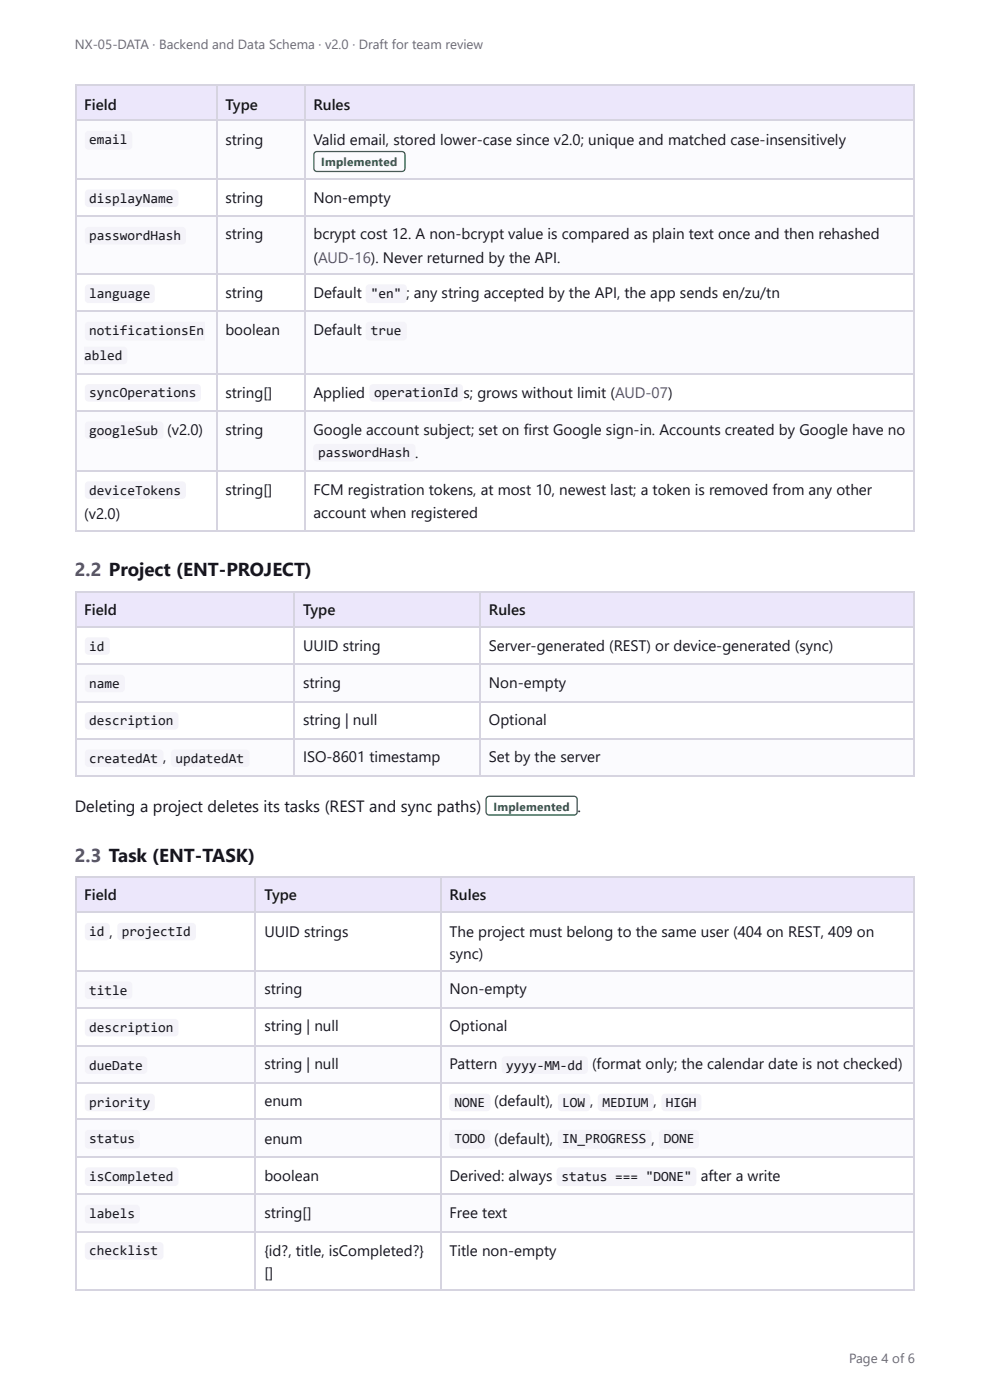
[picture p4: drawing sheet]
<svg xmlns="http://www.w3.org/2000/svg" width="210mm" height="297mm" viewBox="0 0 210 297" stroke-linecap="round" stroke-linejoin="round" font-family="sans-serif">
<defs><g id="words">
<g font-size="4" fill="#4b2f9e">
<text x="15.9" y="122.2">2.2 Project (ENT-PROJECT)</text>
<text x="15.9" y="182.8">2.3 Task (ENT-TASK)</text>
</g>
<g font-size="3.5" fill="#16151d">
<text x="15.9" y="172.2">Deleting a project deletes its tasks (REST and sync paths)</text>
<text x="122.5" y="172.2">.</text>
</g>
<g font-size="3.2" fill="#16151d">
<text x="17.9" y="23.3">Field</text>
<text x="47.8" y="23.3">Type</text>
<text x="66.4" y="23.3">Rules</text>
<text x="47.8" y="30.7">string</text>
<text x="66.4" y="30.7">Valid email, stored lower-case since v2.0; unique and matched case-insensitively</text>
<text x="47.8" y="43.1">string</text>
<text x="66.4" y="43.1">Non-empty</text>
<text x="47.8" y="50.8">string</text>
<text x="66.4" y="50.8">bcrypt cost 12. A non-bcrypt value is compared as plain text once and then rehashed</text>
<text x="66.4" y="55.8">(AUD-16). Never returned by the API.</text>
<text x="47.8" y="63.2">string</text>
<text x="66.4" y="63.2">Default</text>
<text x="87.7" y="63.2">any string accepted by the API, the app sends en/zu/tn</text>
<text x="47.8" y="71.2">boolean</text>
<text x="66.4" y="71.2">Default</text>
<text x="47.8" y="84.4">string[]</text>
<text x="66.4" y="84.4">Applied</text>
<text x="47.8" y="92.3">string</text>
<text x="66.4" y="92.3">Google account subject; set on first Google sign-in. Accounts created by Google have no</text>
<text x="47.8" y="105">string[]</text>
<text x="66.4" y="105">FCM registration tokens, at most 10, newest last; a token is removed from any other</text>
<text x="17.9" y="110.1">(v2.0)</text>
<text x="66.4" y="109.8">account when registered</text>
<text x="17.9" y="130.4">Field</text>
<text x="64.2" y="130.4">Type</text>
<text x="103.7" y="130.4">Rules</text>
<text x="64.2" y="138.1">UUID string</text>
<text x="103.7" y="138.1">Server-generated (REST) or device-generated (sync)</text>
<text x="64.2" y="146.1">string</text>
<text x="103.7" y="146.1">Non-empty</text>
<text x="64.2" y="153.7">string | null</text>
<text x="103.7" y="153.7">Optional</text>
<text x="64.2" y="161.7">ISO-8601 timestamp</text>
<text x="103.7" y="161.7">Set by the server</text>
<text x="17.9" y="191">Field</text>
<text x="56.1" y="191">Type</text>
<text x="95.3" y="191">Rules</text>
<text x="56.1" y="198.7">UUID strings</text>
<text x="95.3" y="198.7">The project must belong to the same user (404 on REST, 409 on</text>
<text x="95.3" y="203.5">sync)</text>
<text x="56.1" y="210.9">string</text>
<text x="95.3" y="210.9">Non-empty</text>
<text x="56.1" y="218.8">string | null</text>
<text x="95.3" y="218.8">Optional</text>
<text x="56.1" y="226.7">string | null</text>
<text x="95.3" y="226.7">Pattern</text>
<text x="125.5" y="226.7">(format only; the calendar date is not checked)</text>
<text x="56.1" y="234.7">enum</text>
<text x="104.8" y="234.7">(default),</text>
<text x="56.1" y="242.6">enum</text>
<text x="104.8" y="242.6">(default),</text>
<text x="138.1" y="242.6">,</text>
<text x="56.1" y="250.6">boolean</text>
<text x="95.3" y="250.6">Derived: always</text>
<text x="148.6" y="250.6">after a write</text>
<text x="56.1" y="258.5">string[]</text>
<text x="95.3" y="258.5">Free text</text>
<text x="56.1" y="266.4">{id?, title, isCompleted?}</text>
<text x="95.3" y="266.4">Title non-empty</text>
<text x="56.1" y="271.2">[]</text>
</g>
<g font-size="3" fill="#16151d">
<text x="18.9" y="30.6">email</text>
<text x="18.9" y="43">displayName</text>
<text x="18.9" y="51">passwordHash</text>
<text x="18.9" y="63.1">language</text>
<text x="78.6" y="63.1">&quot;en&quot; ;</text>
<text x="18.9" y="71.1">notificationsEn</text>
<text x="78.6" y="71.1">true</text>
<text x="17.9" y="76.4">abled</text>
<text x="18.9" y="84.3">syncOperations</text>
<text x="79.4" y="84.3">operationId s; grows without limit (AUD-07)</text>
<text x="18.9" y="92.2">googleSub (v2.0)</text>
<text x="67.5" y="97">passwordHash .</text>
<text x="18.9" y="104.9">deviceTokens</text>
<text x="18.9" y="138">id</text>
<text x="18.9" y="146">name</text>
<text x="18.9" y="153.9">description</text>
<text x="18.9" y="161.8">createdAt ,</text>
<text x="37.2" y="161.8">updatedAt</text>
<text x="18.9" y="198.6">id ,</text>
<text x="25.8" y="198.6">projectId</text>
<text x="18.9" y="211">title</text>
<text x="18.9" y="219">description</text>
<text x="18.9" y="226.9">dueDate</text>
<text x="107.3" y="226.9">yyyy-MM-dd</text>
<text x="18.9" y="234.9">priority</text>
<text x="96.3" y="234.9">NONE</text>
<text x="119.2" y="234.9">LOW ,</text>
<text x="127.7" y="234.9">MEDIUM ,</text>
<text x="141.1" y="234.9">HIGH</text>
<text x="18.9" y="242.5">status</text>
<text x="96.3" y="242.5">TODO</text>
<text x="119.2" y="242.5">IN_PROGRESS</text>
<text x="140.7" y="242.5">DONE</text>
<text x="18.9" y="250.5">isCompleted</text>
<text x="119" y="250.5">status === &quot;DONE&quot;</text>
<text x="18.9" y="258.4">labels</text>
<text x="18.9" y="266.3">checklist</text>
</g>
<g font-size="2.8" fill="#6b6878">
<text x="15.9" y="10.3">NX-05-DATA · Backend and Data Schema · v2.0 · Draft for team review</text>
<text x="180" y="289.2">Page 4 of 6</text>
</g>
<g font-size="2.5" fill="#1d6b47">
<text x="68.1" y="35.2">Implemented</text>
<text x="104.6" y="172">Implemented</text>
</g>
</g></defs>
<g fill="#ece7fb">
<path d="M16.1 18.3h29.9v7.4h-29.9z"/>
<path d="M46 18.3h18.6v7.4h-18.6z"/>
<path d="M64.6 18.3h129.3v7.4h-129.3z"/>
</g>
<g fill="#fbfbfe">
<path d="M16.1 25.7h29.9v12.1h-29.9z"/>
<path d="M46 25.7h18.6v12.1h-18.6z"/>
<path d="M64.6 25.7h129.3v12.1h-129.3z"/>
<path d="M16.1 45.8h29.9v12.4h-29.9z"/>
<path d="M46 45.8h18.6v12.4h-18.6z"/>
<path d="M64.6 45.8h129.3v12.4h-129.3z"/>
<path d="M16.1 66.1h29.9v13.3h-29.9z"/>
<path d="M46 66.1h18.6v13.3h-18.6z"/>
<path d="M64.6 66.1h129.3v13.3h-129.3z"/>
<path d="M16.1 87h29.9v13h-29.9z"/>
<path d="M46 87h18.6v13h-18.6z"/>
<path d="M64.6 87h129.3v13h-129.3z"/>
</g>
<g fill="none" stroke="#d6d4e0" stroke-width=".26">
<path d="M15.9 18.1h178M16 18v94.7M45.9 18v94.7M64.7 18v94.7M15.9 25.5h178M15.9 38h178M15.9 45.9h178M15.9 58.1h178M15.9 66h178M15.9 79.2h178M15.9 87.2h178M15.9 99.9h178"/>
<path d="M15.9 112.6h178"/>
</g>
<path d="M193.8 18v94.7" fill="none" stroke="#d6d4e0" stroke-width=".25"/>
<g fill="#ece7fb">
<path d="M16.1 125.4h46.3v7.7h-46.3z"/>
<path d="M62.4 125.4h39.5v7.7h-39.5z"/>
<path d="M101.9 125.4h92v7.7h-92z"/>
</g>
<g fill="#fbfbfe">
<path d="M16.1 141h46.3v7.7h-46.3z"/>
<path d="M62.4 141h39.5v7.7h-39.5z"/>
<path d="M101.9 141h92v7.7h-92z"/>
<path d="M16.1 156.6h46.3v8h-46.3z"/>
<path d="M62.4 156.6h39.5v8h-39.5z"/>
<path d="M101.9 156.6h92v8h-92z"/>
</g>
<path d="M15.9 125.5h178M15.9 133h178M16 125.4v39.4M62.3 125.4v39.4M101.7 125.4v39.4M15.9 140.9h178M15.9 148.8h178M15.9 156.8h178M15.9 164.7h178" fill="none" stroke="#d6d4e0" stroke-width=".26"/>
<path d="M193.8 125.4v39.4" fill="none" stroke="#d6d4e0" stroke-width=".25"/>
<g fill="#ece7fb">
<path d="M16.1 186h38.1v7.7h-38.1z"/>
<path d="M54.2 186h39.2v7.7h-39.2z"/>
<path d="M93.4 186h100.5v7.7h-100.5z"/>
</g>
<g fill="#fbfbfe">
<path d="M16.1 205.8h38.1v8h-38.1z"/>
<path d="M54.2 205.8h39.2v8h-39.2z"/>
<path d="M93.4 205.8h100.5v8h-100.5z"/>
<path d="M16.1 221.7h38.1v8h-38.1z"/>
<path d="M54.2 221.7h39.2v8h-39.2z"/>
<path d="M93.4 221.7h100.5v8h-100.5z"/>
<path d="M16.1 237.6h38.1v7.9h-38.1z"/>
<path d="M54.2 237.6h39.2v7.9h-39.2z"/>
<path d="M93.4 237.6h100.5v7.9h-100.5z"/>
<path d="M16.1 253.5h38.1v7.9h-38.1z"/>
<path d="M54.2 253.5h39.2v7.9h-39.2z"/>
<path d="M93.4 253.5h100.5v7.9h-100.5z"/>
</g>
<g fill="none" stroke="#d6d4e0" stroke-width=".26">
<path d="M15.9 186.1h178M15.9 193.5h178M16 186v87.6M54.1 186v87.6M93.5 186v87.6M15.9 206h178M15.9 213.9h178M15.9 221.9h178M15.9 229.8h178M15.9 237.5h178M15.9 245.4h178M15.9 253.3h178"/>
<path d="M15.9 261.3h178M15.9 273.7h178"/>
</g>
<path d="M193.8 186v87.6" fill="none" stroke="#d6d4e0" stroke-width=".25"/>
<path d="M18.2 28l.6-.2h8.5a.79 .79 0 0 1 .7 .8v2.4a.79 .79 0 0 1-.7 .8h-8.5a.79 .79 0 0 1-.8-.8v-2.4z" fill="#f4f3f9"/>
<path d="M66.7 32.3l.5-.2h18a.66 .66 0 0 1 .7 .7v2.9a.66 .66 0 0 1-.7 .7h-18a.66 .66 0 0 1-.7-.7v-2.9z" fill="none" stroke="#1d6b47" stroke-width=".26"/>
<g fill="#f4f3f9">
<path d="M18.2 40.4l.6-.2h18.2a.79 .79 0 0 1 .8 .8v2.1a.79 .79 0 0 1-.8 .8h-18.2a.79 .79 0 0 1-.8-.8v-2.1z"/>
<path d="M18.2 48.4l.6-.2h19.8a.79 .79 0 0 1 .8 .7v2.2a.79 .79 0 0 1-.8 .8h-19.8a.79 .79 0 0 1-.8-.8v-2.2z"/>
<path d="M18.2 60.6l.6-.3h13.2a.79 .79 0 0 1 .8 .8v2.4a.79 .79 0 0 1-.8 .8h-13.2a.79 .79 0 0 1-.8-.8v-2.4z"/>
<path d="M77.8 60.6l.5-.3h7.2a.79 .79 0 0 1 .8 .8v2.4a.79 .79 0 0 1-.8 .8h-7.2a.79 .79 0 0 1-.8-.8v-2.4z"/>
<path d="M18.2 68.5l.6-.2h24.6v3.9h-24.6a.79 .79 0 0 1-.8-.8v-2.3z"/>
<path d="M17.9 73.6h8.3a.79 .79 0 0 1 .8 .7v2.2a.79 .79 0 0 1-.8 .8h-8.3z"/>
<path d="M77.8 68.5l.5-.2h7.2a.79 .79 0 0 1 .8 .8v2.3a.79 .79 0 0 1-.8 .8h-7.2a.79 .79 0 0 1-.8-.8v-2.3z"/>
<path d="M18.2 81.7l.6-.2h23a.79 .79 0 0 1 .8 .8v2.1a.79 .79 0 0 1-.8 .8h-23a.79 .79 0 0 1-.8-.8v-2.1z"/>
<path d="M78.5 81.7l.6-.2h18.3a.79 .79 0 0 1 .8 .8v2.1a.79 .79 0 0 1-.8 .8h-18.3a.79 .79 0 0 1-.8-.8v-2.1z"/>
<path d="M18.2 89.7l.6-.3h15.1a.79 .79 0 0 1 .8 .8v2.1a.79 .79 0 0 1-.8 .8h-15.1a.79 .79 0 0 1-.8-.8v-2.1z"/>
<path d="M66.6 94.4l.6-.2h20.1a.79 .79 0 0 1 .8 .8v2.1a.79 .79 0 0 1-.8 .8h-20.1a.79 .79 0 0 1-.8-.8v-2.1z"/>
<path d="M18.2 102.4l.6-.3h19.8a.79 .79 0 0 1 .8 .8v2.1a.79 .79 0 0 1-.8 .8h-19.8a.79 .79 0 0 1-.8-.8v-2.1z"/>
<path d="M18.2 135.4l.6-.2h3.7a.79 .79 0 0 1 .8 .8v2.1a.79 .79 0 0 1-.8 .8h-3.7a.79 .79 0 0 1-.8-.8v-2.1z"/>
<path d="M18.2 143.4l.6-.3h6.9a.79 .79 0 0 1 .8 .8v2.2a.79 .79 0 0 1-.8 .7h-6.9a.79 .79 0 0 1-.8-.7v-2.2z"/>
<path d="M18.2 151.3l.6-.2h18.2a.79 .79 0 0 1 .8 .8v2.1a.79 .79 0 0 1-.8 .8h-18.2a.79 .79 0 0 1-.8-.8v-2.1z"/>
<path d="M18.2 159.2l.6-.2h15.1a.79 .79 0 0 1 .8 .8v2.1a.79 .79 0 0 1-.8 .8h-15.1a.79 .79 0 0 1-.8-.8v-2.1z"/>
<path d="M36.5 159.2l.5-.2h15.1a.79 .79 0 0 1 .8 .8v2.1a.79 .79 0 0 1-.8 .8h-15.1a.79 .79 0 0 1-.8-.8v-2.1z"/>
</g>
<path d="M103.2 169.1l.5-.2h18a.66 .66 0 0 1 .7 .7v2.6a.66 .66 0 0 1-.7 .7h-18a.66 .66 0 0 1-.6-.7v-2.6z" fill="none" stroke="#1d6b47" stroke-width=".26"/>
<g fill="#f4f3f9">
<path d="M18.2 196l.6-.2h3.7a.79 .79 0 0 1 .8 .8v2.1a.79 .79 0 0 1-.8 .8h-3.7a.79 .79 0 0 1-.8-.8v-2.1z"/>
<path d="M25.1 196l.6-.2h15a.79 .79 0 0 1 .8 .8v2.1a.79 .79 0 0 1-.8 .8h-15a.79 .79 0 0 1-.8-.8v-2.1z"/>
<path d="M18.2 208.5l.6-.3h8.5a.79 .79 0 0 1 .7 .8v2.1a.79 .79 0 0 1-.7 .8h-8.5a.79 .79 0 0 1-.8-.8v-2.1z"/>
<path d="M18.2 216.4l.6-.2h18.2a.79 .79 0 0 1 .8 .8v2.1a.79 .79 0 0 1-.8 .8h-18.2a.79 .79 0 0 1-.8-.8v-2.1z"/>
<path d="M18.2 224.3l.6-.2h11.6a.79 .79 0 0 1 .8 .8v2.1a.79 .79 0 0 1-.8 .8h-11.6a.79 .79 0 0 1-.8-.8v-2.1z"/>
<path d="M106.6 224.3l.6-.2h16.6a.79 .79 0 0 1 .8 .8v2.1a.79 .79 0 0 1-.8 .8h-16.6a.79 .79 0 0 1-.8-.8v-2.1z"/>
<path d="M18.2 232.3l.6-.3h13.2a.79 .79 0 0 1 .8 .8v2.2a.79 .79 0 0 1-.8 .7h-13.2a.79 .79 0 0 1-.8-.7v-2.2z"/>
<path d="M95.5 232.3l.5-.3h7.2a.79 .79 0 0 1 .8 .8v2.2a.79 .79 0 0 1-.8 .7h-7.2a.79 .79 0 0 1-.8-.7v-2.2z"/>
<path d="M118.5 232.3l.6-.3h5.3a.79 .79 0 0 1 .7 .8v2.2a.79 .79 0 0 1-.7 .7h-5.3a.79 .79 0 0 1-.8-.7v-2.2z"/>
<path d="M127 232.3l.5-.3h10.3a.79 .79 0 0 1 .8 .8v2.2a.79 .79 0 0 1-.8 .7h-10.3a.79 .79 0 0 1-.8-.7v-2.2z"/>
<path d="M140.5 232.3l.5-.3h6.9a.79 .79 0 0 1 .8 .8v2.2a.79 .79 0 0 1-.8 .7h-6.9a.79 .79 0 0 1-.8-.7v-2.2z"/>
<path d="M18.2 239.9l.6-.2h10a.79 .79 0 0 1 .8 .8v2.4a.79 .79 0 0 1-.8 .8h-10a.79 .79 0 0 1-.8-.8v-2.4z"/>
<path d="M95.5 239.9l.5-.2h7.2a.79 .79 0 0 1 .8 .8v2.4a.79 .79 0 0 1-.8 .8h-7.2a.79 .79 0 0 1-.8-.8v-2.4z"/>
<path d="M118.5 239.9l.6-.2h18.2a.79 .79 0 0 1 .8 .8v2.4a.79 .79 0 0 1-.8 .8h-18.2a.79 .79 0 0 1-.8-.8v-2.4z"/>
<path d="M139.9 239.9l.6-.2h6.9a.79 .79 0 0 1 .8 .8v2.4a.79 .79 0 0 1-.8 .8h-6.9a.79 .79 0 0 1-.8-.8v-2.4z"/>
<path d="M18.2 247.9l.6-.2h18.2a.79 .79 0 0 1 .8 .7v2.4a.79 .79 0 0 1-.8 .8h-18.2a.79 .79 0 0 1-.8-.8v-2.4z"/>
<path d="M118.2 247.9l.6-.2h28a.79 .79 0 0 1 .8 .7v2.4a.79 .79 0 0 1-.8 .8h-28a.79 .79 0 0 1-.8-.8v-2.4z"/>
<path d="M18.2 255.8l.6-.2h10a.79 .79 0 0 1 .8 .8v2.4a.79 .79 0 0 1-.8 .8h-10a.79 .79 0 0 1-.8-.8v-2.4z"/>
<path d="M18.2 263.8l.6-.3h15.1a.79 .79 0 0 1 .8 .8v2.1a.79 .79 0 0 1-.8 .8h-15.1a.79 .79 0 0 1-.8-.8v-2.1z"/>
</g>
<use href="#words"/>
</svg>
